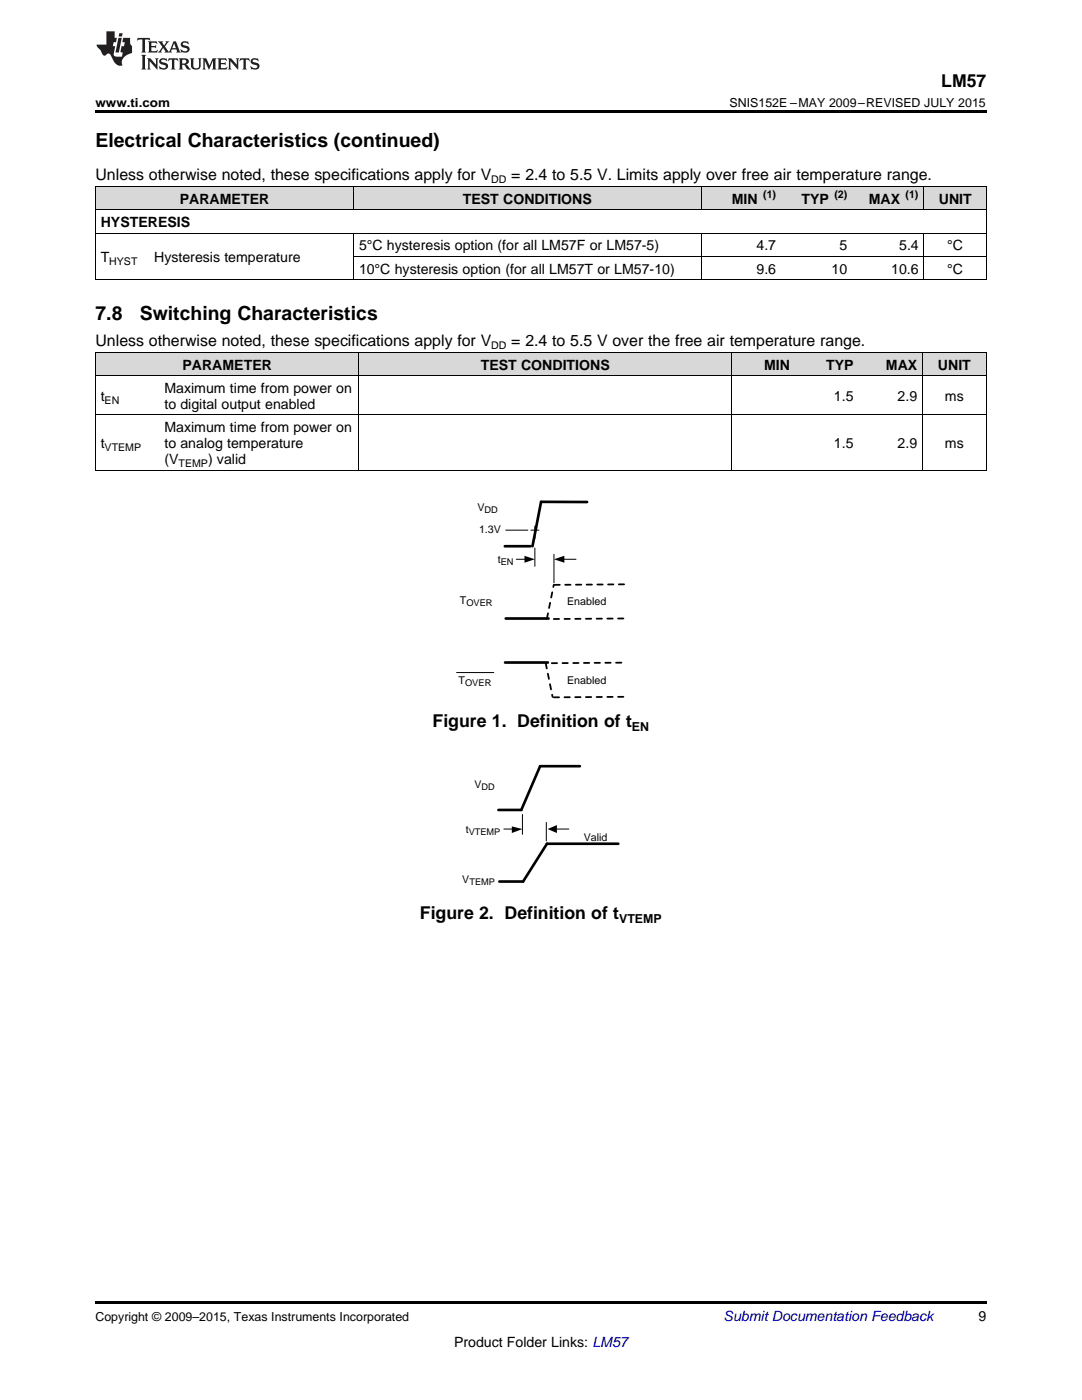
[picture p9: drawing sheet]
<svg xmlns="http://www.w3.org/2000/svg" width="216mm" height="279mm" viewBox="0 0 216 279" stroke-linecap="round" stroke-linejoin="round" font-family="sans-serif">
<defs><g id="words">
<g font-size="3.9">
<text x="19" y="29.3">Electrical Characteristics (continued)</text>
<text x="19" y="64">7.8</text>
<text x="27.9" y="64">Switching Characteristics</text>
</g>
<g font-size="3.5">
<text x="187.8" y="17.3">LM57</text>
<text x="86.3" y="145.2">Figure 1. Definition of t</text>
<text x="83.8" y="183.4">Figure 2. Definition of t</text>
</g>
<g font-size="3.2">
<text x="19" y="36">Unless otherwise noted, these specifications apply for V</text>
<text x="102" y="36">= 2.4 to 5.5 V. Limits apply over free air temperature range.</text>
<text x="19" y="69.1">Unless otherwise noted, these specifications apply for V</text>
<text x="102" y="69.1">= 2.4 to 5.5 V over the free air temperature range.</text>
</g>
<g font-size="2.8">
<text x="35.9" y="40.6">PARAMETER</text>
<text x="92.4" y="40.6">TEST CONDITIONS</text>
<text x="146" y="40.6">MIN</text>
<text x="159.9" y="40.6">TYP</text>
<text x="173.4" y="40.6">MAX</text>
<text x="187.3" y="40.6">UNIT</text>
<text x="20.1" y="45.3">HYSTERESIS</text>
<text x="20.1" y="52.3">T</text>
<text x="30.8" y="52.3">Hysteresis temperature</text>
<text x="71.6" y="50">5°C hysteresis option (for all LM57F or LM57-5)</text>
<text x="151" y="50">4.7</text>
<text x="167.5" y="50">5</text>
<text x="179.4" y="50">5.4</text>
<text x="189" y="50">°C</text>
<text x="71.6" y="54.6">10°C hysteresis option (for all LM57T or LM57-10)</text>
<text x="151" y="54.6">9.6</text>
<text x="165.9" y="54.6">10</text>
<text x="177.8" y="54.6">10.6</text>
<text x="189" y="54.6">°C</text>
<text x="36.4" y="73.8">PARAMETER</text>
<text x="95.9" y="73.8">TEST CONDITIONS</text>
<text x="152.5" y="73.8">MIN</text>
<text x="164.9" y="73.8">TYP</text>
<text x="176.8" y="73.8">MAX</text>
<text x="187.1" y="73.8">UNIT</text>
<text x="20.1" y="80">t</text>
<text x="32.8" y="78.4">Maximum time from power on</text>
<text x="32.8" y="81.6">to digital output enabled</text>
<text x="166.4" y="80">1.5</text>
<text x="179.1" y="80">2.9</text>
<text x="188.6" y="80">ms</text>
<text x="20.1" y="89.4">t</text>
<text x="32.8" y="86.3">Maximum time from power on</text>
<text x="32.8" y="89.4">to analog temperature</text>
<text x="166.4" y="89.4">1.5</text>
<text x="179.1" y="89.4">2.9</text>
<text x="188.6" y="89.4">ms</text>
<text x="32.8" y="92.6">(V</text>
<text x="41.5" y="92.6">) valid</text>
<text x="195.3" y="263.6">9</text>
<text x="90.6" y="268.9">Product Folder Links: LM57</text>
</g>
<text font-size="2.8" fill="#0000c8" x="144.4" y="263.6">Submit Documentation Feedback</text>
<g font-size="2.5">
<text x="19" y="21.4">www.ti.com</text>
<text x="145.6" y="21.4">SNIS152E –MAY 2009–REVISED JULY 2015</text>
<text x="126.1" y="145.9">EN</text>
<text x="123.5" y="184.1">VTEMP</text>
<text x="19" y="263.6">Copyright © 2009–2015, Texas Instruments Incorporated</text>
</g>
<g font-size="2.1">
<text x="98" y="36.6">DD</text>
<text x="152.3" y="39.5">(1)</text>
<text x="166.5" y="39.5">(2)</text>
<text x="180.7" y="39.5">(1)</text>
<text x="21.8" y="52.8">HYST</text>
<text x="98" y="69.7">DD</text>
<text x="20.9" y="80.6">EN</text>
<text x="20.9" y="90">VTEMP</text>
<text x="35.6" y="93.2">TEMP</text>
<text x="95.3" y="102">V</text>
<text x="95.6" y="106.4">1.3V</text>
<text x="99.3" y="112.3">t</text>
<text x="91.8" y="120.6">T</text>
<text x="113.2" y="120.8">Enabled</text>
<text x="91.5" y="136.5">T</text>
<text x="113.2" y="136.5">Enabled</text>
<text x="94.6" y="157.3">V</text>
<text x="92.9" y="166.2">t</text>
<text x="116.5" y="167.7">Valid</text>
<text x="92.3" y="176.2">V</text>
</g>
<g font-size="1.9">
<text x="96.7" y="102.4">DD</text>
<text x="99.9" y="112.7">EN</text>
<text x="93.1" y="121">OVER</text>
<text x="92.8" y="136.9">OVER</text>
</g>
<g font-size="1.8">
<text x="96.1" y="157.7">DD</text>
<text x="93.5" y="166.6">VTEMP</text>
<text x="93.7" y="176.6">TEMP</text>
</g>
</g></defs>
<g fill="#d8d8d8">
<path d="M19 70.4h12.7v4.6h-12.7z"/>
<path d="M31.7 70.4h39.9v4.6h-39.9z"/>
<path d="M71.6 70.4h39.9v4.6h-39.9z"/>
<path d="M111.5 70.4h34.5v4.6h-34.5z"/>
<path d="M146 70.4h12.7v4.6h-12.7z"/>
<path d="M158.7 70.4h12.7v4.6h-12.7z"/>
<path d="M171.4 70.4h12.7v4.6h-12.7z"/>
<path d="M184.1 70.4h12.7v4.6h-12.7z"/>
<path d="M19 37.3h10.7v4.6h-10.7z"/>
<path d="M29.7 37.3h40.9v4.6h-40.9z"/>
<path d="M70.6 37.3h69.3v4.6h-69.3z"/>
<path d="M139.9 37.3h16v4.6h-16z"/>
<path d="M155.9 37.3h14.3v4.6h-14.3z"/>
<path d="M170.2 37.3h14.2v4.6h-14.2z"/>
<path d="M184.4 37.3h12.4v4.6h-12.4z"/>
</g>
<path d="M19 22h177.8v.5h-177.8zM19 93.8l.2 .1zM71.5 93.8l.1 .1zM111.4 93.8l.1 .1zM145.9 93.8l.1 .1zM158.6 93.8l.1 .1zM171.3 93.8l.1 .1zM184 93.8l.1 .1zM196.7 93.8l.1 .1zM19 259.7h177.8v.5h-177.8z" fill="#000"/>
<path d="M100.7 109h5.2M117.1 100.2h-9.1l-1.7 8.8M100.8 132.2h8.5M100.9 123.4h8.6M115.7 152.9h-7.9l-3.8 8.7h-4.5M123.4 168.4h-14.3l-4.7 7.5h-4.8" fill="none" stroke="#000" stroke-width=".53"/>
<g fill="none" stroke="#000" stroke-width=".2">
<path d="M19 37.2h177.8v18.7M19.1 37.2v18.7M70.5 37.2v4.7M139.9 37.2v4.7M184.3 37.2v4.7M19 55.8h177.8M19 46.5h177.8M19 41.9h177.8M70.5 46.6v9.3M70.6 51.2h126.2M139.9 46.6v9.3M184.3 46.6v9.3"/>
<path d="M19 75h177.8M19 70.3h177.8M19.1 70.3v23.6M71.6 70.3v23.6M146 70.3v23.6M184.1 70.3v23.6M196.8 70.3v23.6M19 93.8h177.8M19 82.8h177.8M100.9 105.8h4.4M103 111.6h1.8M105.9 105.8h1.6"/>
<path d="M106.7 105v2.5M106.7 109.4v3.6M110.5 110.6v5.7M112.4 111.6h2.5M91.1 134.2h7.4M100.5 165.5h1.9M104.2 162.5v4M109 164.1v3.7M111.1 165.5h2.4"/>
</g>
<path d="M104.7 110.9l2 .7-2 .7zM110.5 111.6l2.1-.7v1.4zM102.1 164.9l2.1 .6-2.1 .7zM109.3 165.5l1.8-.8v1.5z" fill="#000"/>
<path d="M110.6 116.7l14.2-.1M108.9 132.4l1.4 6.7M109.1 123.4l1.4-6.7M110.1 132.4l14.7-.2M110.5 123.5l14.3-.1M110.5 139.2l14.3-.1" fill="none" stroke="#000" stroke-width=".36" stroke-dasharray="1.1 1.1"/>
<g fill="#231f20">
<path d="M27.5 7.6l-.1 .5 .4-.2h.6v.1v2.1l-.2 .4h1l-.3-.4v-2.1l.1-.1h.5l.5 .2-.2-.5zM29.5 8.3l.2 .3v1.5l-.2 .4h1.8l.2-.6a1.04 1.04 0 0 1-1.3 .2v-.7h.6l.3 .2v-.6l-.3 .2h-.6v-.6l.8-.1 .4 .3-.2-.5zM31.5 8.3l.9 1.1-.9 1.1h.8l-.2-.2 .5-.7 .4 .7-.2 .2h1.5l-.1-.2 .1-.4h.9l.1 .4-.2 .2h1l-.3-.3-.7-1.9h-.5l-.9 2-.8-1 .9-1h-.8l.1 .3-.3 .5-.4-.6 .2-.2zM34.7 8.6l.4 1h-.7zM36.3 8.4a.63 .63 0 0 0-.2 .7 .63 .63 0 0 0 .6 .4l.6 .2 .1 .2a.75 .75 0 0 1-.7 .4 .75 .75 0 0 1-.6-.5l.1 .7 .1-.1a1.11 1.11 0 0 0 1.5-.6 1.13 1.13 0 0 0-1.2-.8l-.1-.4a1.04 1.04 0 0 1 1.2 .2l-.2-.5-.1 .1-.5-.2zM28.2 10.9l.2 .4v2.2l-.2 .4h1l-.3-.4v-2.2l.3-.4zM29.3 11.6l.3 .4v1.5l-.3 .4h.8l-.2-.4v-1.3l1.5 1.7v-1.9l.2-.4h-.7l.2 .4v.9l-1.1-1.3zM32 11.8a.62 .62 0 0 0-.2 .7 .62 .62 0 0 0 .6 .4l.6 .1 .1 .3a.76 .76 0 0 1-.7 .3 .76 .76 0 0 1-.6-.4l.1 .7 .1-.1a1.11 1.11 0 0 0 1.5-.6 1.13 1.13 0 0 0-1.2-.8l-.1-.4a1.04 1.04 0 0 1 1.2 .2l-.2-.6-.1 .1-.5-.1zM33.7 11.6l-.2 .6a.61 .61 0 0 1 .8-.3v1.6l-.2 .4h.9l-.2-.4v-1.6a.63 .63 0 0 1 .8 .3l-.2-.6zM35.6 11.6l.3 .4v1.5l-.3 .4h1l-.2-.2v-.8l.5 .2a.76 .76 0 0 0 1.2 .7l-1-1a.58 .58 0 0 0 .6-.5 .58 .58 0 0 0-.5-.6zM36.4 11.9h.1a.45 .45 0 0 1 .5 .1 .45 .45 0 0 1 .1 .5l-.7 .2zM37.9 11.6l.2 .2a2.17 2.17 0 0 0 .3 1.9 .99 .99 0 0 0 1.6-.6v-1.1l.2-.4h-.7l.2 .2a1.92 1.92 0 0 1-.2 1.8 .6 .6 0 0 1-.9-.5v-1.1l.2-.4zM40.4 11.6l.2 .4v1.5l-.2 .4h.7l-.2-.4v-1.4l.8 1.8 .8-1.8v1.4l-.2 .4h.9l-.2-.4v-1.5l.2-.4h-.8l-.6 1.5-.6-1.5zM43.4 11.6l.2 .4v1.5l-.2 .4h1.8l.2-.6a1.04 1.04 0 0 1-1.3 .1v-.6h.5l.4 .2v-.6l-.4 .2h-.5v-.7h.8l.3 .3-.1-.6zM45.5 11.6l.2 .4v1.5l-.2 .4h.7l-.2-.4v-1.3l1.5 1.7v-1.9l.2-.4h-.7l.2 .4v.9l-1.1-1.3zM47.9 11.6l-.1 .6a.61 .61 0 0 1 .8-.3v1.6l-.3 .4h1l-.3-.4 .1-1.6a.63 .63 0 0 1 .7 .3l-.1-.6zM50.2 11.8a.62 .62 0 0 0-.2 .7 .62 .62 0 0 0 .6 .4l.6 .1 .2 .3a.76 .76 0 0 1-.8 .3 .76 .76 0 0 1-.6-.4l.1 .7 .2-.1a1.11 1.11 0 0 0 1.5-.6 1.13 1.13 0 0 0-1.3-.8l-.1-.4a1.04 1.04 0 0 1 1.2 .2l-.1-.6-.2 .1-.5-.1z"/>
<path d="M21.2 6.3v2.6h-1.9l.1 .4 .7 .9a.91 .91 0 0 0 1 .8 .56 .56 0 0 1 .5-.3 .56 .56 0 0 1 .5 .3l.4 .8a1.53 1.53 0 0 0 1.9 1.2 1.54 1.54 0 0 1 1-2.1l.9-.3v-1.4a1.52 1.52 0 0 1-.3-1.6h-1.4l-.2 .8h.5l-.2 .8h-.4l-.2 1v.2l.4 .1-.2 .8a1.93 1.93 0 0 1-1.6-.3l.3-1.8h-.5l.2-.8h.4l.2-.8h-.4v-1.3zM23.6 7.6l-.6 2.9h.7l.6-2.9zM23.8 6.6l-.1 .7h.6l.2-.7z"/>
</g>
<use href="#words"/>
</svg>
